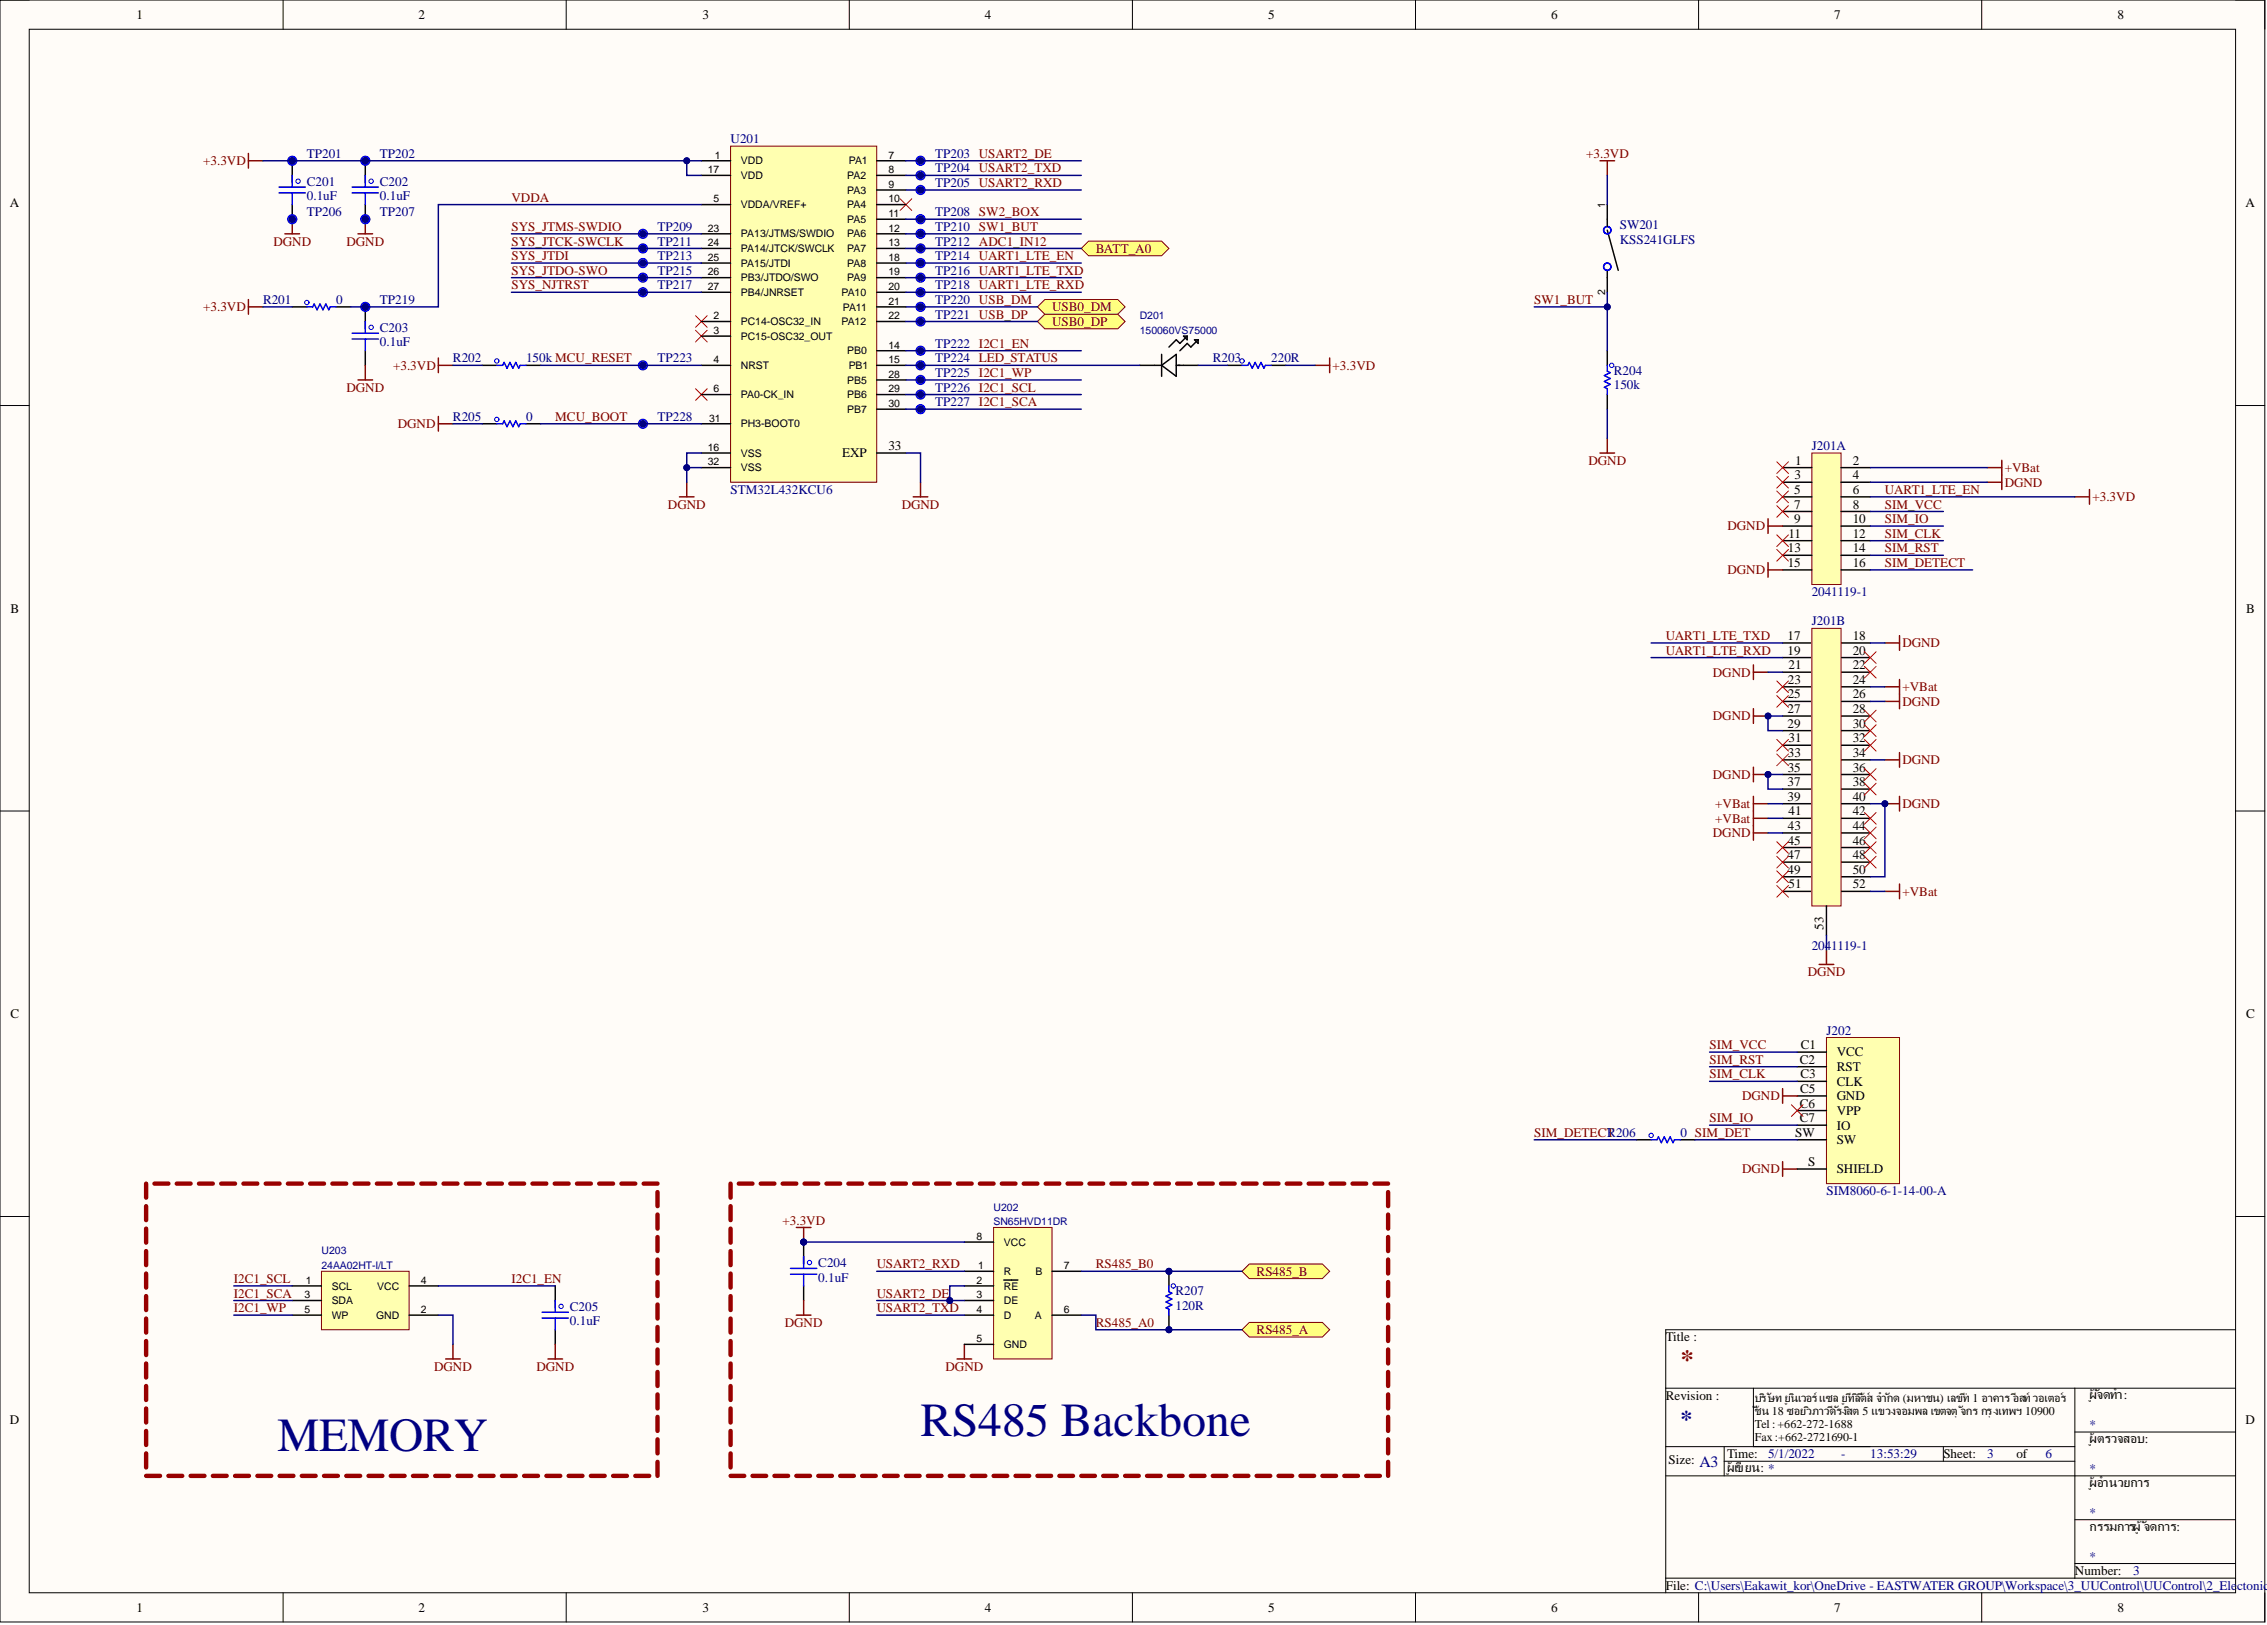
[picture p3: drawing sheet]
<svg xmlns="http://www.w3.org/2000/svg" width="393mm" height="282mm" viewBox="0 0 393 282" stroke-linecap="round" stroke-linejoin="round" font-family="sans-serif">
<defs><g id="words">
<g font-size="8.2" fill="#000080">
<text x="48.2" y="251.7">MEMORY</text>
<text x="159.7" y="249.2">RS485 Backbone</text>
</g>
<text font-size="4.6" fill="#800000" x="291.6" y="237.3">*</text>
<text font-size="4.1" fill="#000080" x="291.6" y="247.5">*</text>
<text font-size="2.7" fill="#000080" x="294.9" y="254.4">A3</text>
<g font-size="2.3">
<text x="23.7" y="3.3">1</text>
<text x="72.6" y="3.3">2</text>
<text x="121.9" y="3.3">3</text>
<text x="170.9" y="3.3">4</text>
<text x="220.1" y="3.3">5</text>
<text x="269.1" y="3.3">6</text>
<text x="318.3" y="3.3">7</text>
<text x="367.4" y="3.3">8</text>
<text x="1.7" y="36">A</text>
<text x="389.6" y="36">A</text>
<text x="146.1" y="79.3">EXP</text>
<text x="154.1" y="78.1">33</text>
<text x="311.4" y="83.1">3</text>
<text x="311.5" y="80.6">1</text>
<text x="321.5" y="80.6">2</text>
<text x="321.5" y="83.1">4</text>
<text x="311.3" y="88.2">7</text>
<text x="311.3" y="85.7">5</text>
<text x="321.5" y="85.7">6</text>
<text x="321.5" y="88.2">8</text>
<text x="310.2" y="95.8">13</text>
<text x="310.3" y="93.3">11</text>
<text x="311.3" y="90.7">9</text>
<text x="321.5" y="90.7">10</text>
<text x="321.5" y="93.3">12</text>
<text x="321.5" y="95.8">14</text>
<text x="310.2" y="98.3">15</text>
<text x="321.5" y="98.3">16</text>
<text x="1.8" y="106.3">B</text>
<text x="389.7" y="106.3">B</text>
<text x="310.1" y="111">17</text>
<text x="310.1" y="113.6">19</text>
<text x="321.5" y="111">18</text>
<text x="321.5" y="113.6">20</text>
<text x="310.2" y="118.6">23</text>
<text x="310.3" y="116.1">21</text>
<text x="321.5" y="116.1">22</text>
<text x="321.5" y="118.6">24</text>
<text x="310.1" y="123.7">27</text>
<text x="310.2" y="121.2">25</text>
<text x="321.5" y="121.2">26</text>
<text x="321.5" y="123.7">28</text>
<text x="310.1" y="126.2">29</text>
<text x="310.2" y="131.3">33</text>
<text x="310.3" y="128.8">31</text>
<text x="321.5" y="126.2">30</text>
<text x="321.5" y="128.8">32</text>
<text x="321.5" y="131.3">34</text>
<text x="310.1" y="136.4">37</text>
<text x="310.2" y="133.8">35</text>
<text x="321.5" y="133.8">36</text>
<text x="321.5" y="136.4">38</text>
<text x="310.1" y="138.9">39</text>
<text x="310.2" y="144">43</text>
<text x="310.3" y="141.4">41</text>
<text x="321.5" y="138.9">40</text>
<text x="321.5" y="141.4">42</text>
<text x="321.5" y="144">44</text>
<text x="310.1" y="149">47</text>
<text x="310.2" y="146.5">45</text>
<text x="321.5" y="146.5">46</text>
<text x="321.5" y="149">48</text>
<text x="310.1" y="151.6">49</text>
<text x="310.3" y="154.1">51</text>
<text x="321.5" y="151.6">50</text>
<text x="321.5" y="154.1">52</text>
<text x="316.4" y="161.3" transform="rotate(-90 316.4 161.3)">53</text>
<text x="1.8" y="176.6">C</text>
<text x="389.7" y="176.6">C</text>
<text x="312.3" y="184.5">C2</text>
<text x="312.5" y="182">C1</text>
<text x="318.7" y="183.3">VCC</text>
<text x="318.7" y="185.8">RST</text>
<text x="312.3" y="189.6">C5</text>
<text x="312.4" y="187.1">C3</text>
<text x="318.7" y="188.3">CLK</text>
<text x="318.7" y="190.9">GND</text>
<text x="311.5" y="197.2">SW</text>
<text x="312.3" y="192.1">C6</text>
<text x="312.3" y="194.7">C7</text>
<text x="318.7" y="193.4">VPP</text>
<text x="318.7" y="195.9">IO</text>
<text x="313.7" y="202.3">S</text>
<text x="318.7" y="198.5">SW</text>
<text x="318.7" y="203.5">SHIELD</text>
<text x="289" y="232.7">Title :</text>
<text x="289" y="242.8">Revision :</text>
<text x="362.5" y="242.7">ผู้จัดทำ:</text>
<text x="1.7" y="247">D</text>
<text x="362.5" y="250.3">ผู้ตรวจสอบ:</text>
<text x="389.6" y="247">D</text>
<text x="289.5" y="254">Size:</text>
<text x="299.7" y="253">Time:</text>
<text x="299.7" y="255.4">ผู้เขียน: *</text>
<text x="337.2" y="253">Sheet:</text>
<text x="349.9" y="253">of</text>
<text x="362.5" y="257.9">ผู้อำนวยการ</text>
<text x="362.5" y="265.5">กรรมการผู้จัดการ:</text>
<text x="289" y="275.8">File: C:\Users\Eakawit_kor\OneDrive - EASTWATER GROUP\Workspace\3_UUControl\UUControl\2_Electonic\</text>
<text x="360" y="273.2">Number:</text>
<text x="23.7" y="279.6">1</text>
<text x="72.6" y="279.6">2</text>
<text x="121.9" y="279.6">3</text>
<text x="170.9" y="279.6">4</text>
<text x="220.1" y="279.6">5</text>
<text x="269.1" y="279.6">6</text>
<text x="318.3" y="279.6">7</text>
<text x="367.4" y="279.6">8</text>
</g>
<g font-size="2.3" fill="#800000">
<text x="35.2" y="28.6">+3.3VD</text>
<text x="275.2" y="27.4">+3.3VD</text>
<text x="88.7" y="35">VDDA</text>
<text x="88.7" y="40.1">SYS_JTMS-SWDIO</text>
<text x="47.5" y="42.6">DGND</text>
<text x="60.1" y="42.6">DGND</text>
<text x="88.7" y="42.6">SYS_JTCK-SWCLK</text>
<text x="88.7" y="45.1">SYS_JTDI</text>
<text x="88.7" y="47.7">SYS_JTDO-SWO</text>
<text x="190.1" y="43.9">BATT_A0</text>
<text x="35.2" y="54">+3.3VD</text>
<text x="88.7" y="50.2">SYS_NJTRST</text>
<text x="182.5" y="54">USB0_DM</text>
<text x="266.2" y="52.7">SW1_BUT</text>
<text x="182.5" y="56.5">USB0_DP</text>
<text x="68.2" y="64.1">+3.3VD</text>
<text x="231.2" y="64.1">+3.3VD</text>
<text x="60.1" y="67.9">DGND</text>
<text x="69" y="74.3">DGND</text>
<text x="96.3" y="73">MCU_BOOT</text>
<text x="275.6" y="80.6">DGND</text>
<text x="347.8" y="81.9">+VBat</text>
<text x="115.9" y="88.2">DGND</text>
<text x="156.5" y="88.2">DGND</text>
<text x="327" y="88.2">SIM_VCC</text>
<text x="327" y="85.7">UART1_LTE_EN</text>
<text x="347.8" y="84.4">DGND</text>
<text x="363.1" y="86.9">+3.3VD</text>
<text x="299.8" y="92">DGND</text>
<text x="327" y="90.7">SIM_IO</text>
<text x="327" y="93.3">SIM_CLK</text>
<text x="327" y="95.8">SIM_RST</text>
<text x="299.8" y="99.6">DGND</text>
<text x="327" y="98.3">SIM_DETECT</text>
<text x="289" y="111">UART1_LTE_TXD</text>
<text x="289" y="113.6">UART1_LTE_RXD</text>
<text x="330.1" y="112.3">DGND</text>
<text x="297.2" y="117.4">DGND</text>
<text x="330.1" y="119.9">+VBat</text>
<text x="297.2" y="125">DGND</text>
<text x="330.1" y="122.4">DGND</text>
<text x="297.2" y="135.1">DGND</text>
<text x="330.1" y="132.6">DGND</text>
<text x="297.6" y="140.2">+VBat</text>
<text x="297.6" y="142.7">+VBat</text>
<text x="330.1" y="140.2">DGND</text>
<text x="297.2" y="145.2">DGND</text>
<text x="330.1" y="155.4">+VBat</text>
<text x="313.7" y="169.3">DGND</text>
<text x="296.6" y="182">SIM_VCC</text>
<text x="296.6" y="184.5">SIM_RST</text>
<text x="296.6" y="187.1">SIM_CLK</text>
<text x="302.3" y="190.9">DGND</text>
<text x="266.2" y="197.2">SIM_DETECT</text>
<text x="296.6" y="194.7">SIM_IO</text>
<text x="302.3" y="203.5">DGND</text>
<text x="135.8" y="212.4">+3.3VD</text>
<text x="152.1" y="220">USART2_RXD</text>
<text x="190.1" y="220">RS485_B0</text>
<text x="218" y="221.3">RS485_B</text>
<text x="40.6" y="225.1">I2C1_SCA</text>
<text x="40.6" y="222.5">I2C1_SCL</text>
<text x="40.6" y="227.6">I2C1_WP</text>
<text x="88.7" y="222.5">I2C1_EN</text>
<text x="152.1" y="225.1">USART2_DE</text>
<text x="152.1" y="227.6">USART2_TXD</text>
<text x="136.2" y="230.1">DGND</text>
<text x="190.1" y="230.1">RS485_A0</text>
<text x="218" y="231.4">RS485_A</text>
<text x="75.3" y="237.8">DGND</text>
<text x="93.1" y="237.8">DGND</text>
<text x="164.1" y="237.8">DGND</text>
</g>
<g font-size="2.3" fill="#000080">
<text x="53.2" y="27.4">TP201</text>
<text x="65.9" y="27.4">TP202</text>
<text x="126.8" y="24.8">U201</text>
<text x="162.3" y="29.9">TP204 USART2_TXD</text>
<text x="162.3" y="27.4">TP203 USART2_DE</text>
<text x="53.2" y="32.2">C201</text>
<text x="53.2" y="34.7">0.1uF</text>
<text x="65.9" y="32.2">C202</text>
<text x="65.9" y="34.7">0.1uF</text>
<text x="162.3" y="32.4">TP205 USART2_RXD</text>
<text x="53.2" y="37.5">TP206</text>
<text x="65.9" y="37.5">TP207</text>
<text x="114.1" y="40.1">TP209</text>
<text x="162.3" y="40.1">TP210 SW1_BUT</text>
<text x="162.3" y="37.5">TP208 SW2_BOX</text>
<text x="281" y="39.8">SW201</text>
<text x="114.1" y="42.6">TP211</text>
<text x="114.1" y="45.1">TP213</text>
<text x="114.1" y="47.7">TP215</text>
<text x="162.3" y="42.6">TP212 ADC1_IN12</text>
<text x="162.3" y="45.1">TP214 UART1_LTE_EN</text>
<text x="162.3" y="47.7">TP216 UART1_LTE_TXD</text>
<text x="281" y="42.3">KSS241GLFS</text>
<text x="45.6" y="52.7">R201</text>
<text x="58.3" y="52.7">0</text>
<text x="65.9" y="52.7">TP219</text>
<text x="114.1" y="50.2">TP217</text>
<text x="162.3" y="50.2">TP218 UART1_LTE_RXD</text>
<text x="162.3" y="52.7">TP220 USB_DM</text>
<text x="65.9" y="57.5">C203</text>
<text x="162.3" y="55.3">TP221 USB_DP</text>
<text x="65.9" y="60.1">0.1uF</text>
<text x="78.6" y="62.9">R202</text>
<text x="91.3" y="62.9">150k MCU_RESET</text>
<text x="114.1" y="62.9">TP223</text>
<text x="162.3" y="65.4">TP225 I2C1_WP</text>
<text x="162.3" y="60.3">TP222 I2C1_EN</text>
<text x="162.3" y="62.9">TP224 LED_STATUS</text>
<text x="210.4" y="62.9">R203</text>
<text x="220.6" y="62.9">220R</text>
<text x="280" y="65">R204</text>
<text x="162.3" y="70.5">TP227 I2C1_SCA</text>
<text x="162.3" y="67.9">TP226 I2C1_SCL</text>
<text x="280" y="67.6">150k</text>
<text x="78.6" y="73">R205</text>
<text x="91.3" y="73">0</text>
<text x="114.1" y="73">TP228</text>
<text x="314.4" y="78.1">J201A</text>
<text x="126.8" y="85.7">STM32L432KCU6</text>
<text x="314.4" y="103.4">2041119-1</text>
<text x="314.4" y="108.5">J201B</text>
<text x="314.4" y="164.8">2041119-1</text>
<text x="316.9" y="179.5">J202</text>
<text x="278.9" y="197.2">R206</text>
<text x="291.6" y="197.2">0 SIM_DET</text>
<text x="316.9" y="207.3">SIM8060-6-1-14-00-A</text>
<text x="142" y="219.8">C204</text>
<text x="98.9" y="227.4">C205</text>
<text x="142" y="222.3">0.1uF</text>
<text x="204" y="224.7">R207</text>
<text x="204" y="227.2">120R</text>
<text x="98.9" y="229.9">0.1uF</text>
<text x="362.5" y="247.9">*</text>
<text x="306.8" y="253">5/1/2022</text>
<text x="319.4" y="253">-</text>
<text x="324.5" y="253">13:53:29</text>
<text x="344.8" y="253">3</text>
<text x="354.9" y="253">6</text>
<text x="362.5" y="255.5">*</text>
<text x="362.5" y="263.1">*</text>
<text x="362.5" y="270.7">*</text>
<text x="370.1" y="273.2">3</text>
</g>
<g font-size="2.1">
<text x="304.5" y="243.1">บริษัท ยูนิเวอร์แซล ยูทีลิตี้ส์ จำกัด (มหาชน) เลขที่ 1 อาคาร อีสท์วอเตอร์</text>
<text x="304.5" y="245.4">ชั้น 18 ซอยวิภาวดีรังสิต 5 แขวงจอมพล เขตจตุจักร กรุงเทพฯ 10900</text>
<text x="304.5" y="247.7">Tel : +662-272-1688</text>
<text x="304.5" y="250">Fax:+662-2721690-1</text>
</g>
<g font-size="1.8">
<text x="124.1" y="27.5">1</text>
<text x="128.5" y="28.5">VDD</text>
<text x="147.3" y="28.5">PA1</text>
<text x="154.1" y="27.5">7</text>
<text x="122.8" y="30">17</text>
<text x="123.8" y="35.1">5</text>
<text x="128.5" y="31.1">VDD</text>
<text x="147" y="33.6">PA3</text>
<text x="147" y="31.1">PA2</text>
<text x="154.1" y="35.1">10</text>
<text x="154.1" y="32.6">9</text>
<text x="154.1" y="30">8</text>
<text x="278.5" y="36" transform="rotate(-90 278.5 36)">1</text>
<text x="122.8" y="40.2">23</text>
<text x="128.5" y="36.1">VDDA/VREF+</text>
<text x="128.5" y="41.2">PA13/JTMS/SWDIO</text>
<text x="147" y="41.2">PA6</text>
<text x="147" y="38.7">PA5</text>
<text x="147" y="36.1">PA4</text>
<text x="154.1" y="40.2">12</text>
<text x="154.1" y="37.6">11</text>
<text x="122.8" y="47.8">26</text>
<text x="122.8" y="45.2">25</text>
<text x="122.8" y="42.7">24</text>
<text x="128.5" y="46.3">PA15/JTDI</text>
<text x="128.5" y="43.7">PA14/JTCK/SWCLK</text>
<text x="147" y="46.3">PA8</text>
<text x="147" y="43.7">PA7</text>
<text x="154.1" y="47.8">19</text>
<text x="154.1" y="45.2">18</text>
<text x="154.1" y="42.7">13</text>
<text x="122.8" y="50.3">27</text>
<text x="128.5" y="51.3">PB4/JNRSET</text>
<text x="128.5" y="48.8">PB3/JTDO/SWO</text>
<text x="146" y="51.3">PA10</text>
<text x="146.2" y="53.9">PA11</text>
<text x="147" y="48.8">PA9</text>
<text x="154.1" y="52.9">21</text>
<text x="154.1" y="50.3">20</text>
<text x="278.5" y="51.1" transform="rotate(-90 278.5 51.1)">2</text>
<text x="123.8" y="57.9">3</text>
<text x="123.8" y="55.4">2</text>
<text x="128.5" y="58.9">PC15-OSC32_OUT</text>
<text x="128.5" y="56.4">PC14-OSC32_IN</text>
<text x="146" y="56.4">PA12</text>
<text x="154.1" y="55.4">22</text>
<text x="123.8" y="63">4</text>
<text x="128.5" y="64">NRST</text>
<text x="147" y="61.5">PB0</text>
<text x="147.3" y="64">PB1</text>
<text x="154.1" y="65.5">28</text>
<text x="154.1" y="63">15</text>
<text x="154.1" y="60.5">14</text>
<text x="123.8" y="68.1">6</text>
<text x="128.5" y="69.1">PA0-CK_IN</text>
<text x="147" y="71.6">PB7</text>
<text x="147" y="69.1">PB6</text>
<text x="147" y="66.5">PB5</text>
<text x="154.1" y="70.6">30</text>
<text x="154.1" y="68.1">29</text>
<text x="123" y="73.1">31</text>
<text x="128.5" y="74.1">PH3-BOOT0</text>
<text x="122.8" y="80.7">32</text>
<text x="122.8" y="78.2">16</text>
<text x="128.5" y="81.7">VSS</text>
<text x="128.5" y="79.2">VSS</text>
<text x="169.4" y="215.1">8</text>
<text x="169.7" y="220.1">1</text>
<text x="174.2" y="216.1">VCC</text>
<text x="174.2" y="221.2">R</text>
<text x="179.7" y="221.2">B</text>
<text x="184.6" y="220.1">7</text>
<text x="52.8" y="225.2">3</text>
<text x="52.8" y="227.7">5</text>
<text x="53.1" y="222.7">1</text>
<text x="57.6" y="226.2">SDA</text>
<text x="57.6" y="223.7">SCL</text>
<text x="65.5" y="223.7">VCC</text>
<text x="73" y="222.7">4</text>
<text x="73" y="227.7">2</text>
<text x="169.4" y="227.7">4</text>
<text x="169.4" y="225.2">3</text>
<text x="169.4" y="222.7">2</text>
<text x="174.2" y="226.2">DE</text>
<text x="174.2" y="223.7">RE</text>
<text x="184.6" y="227.7">6</text>
<text x="57.6" y="228.8">WP</text>
<text x="65.3" y="228.8">GND</text>
<text x="169.4" y="232.8">5</text>
<text x="174.2" y="233.8">GND</text>
<text x="174.2" y="228.8">D</text>
<text x="179.5" y="228.8">A</text>
</g>
<g font-size="1.8" fill="#000080">
<text x="197.8" y="55.4">D201</text>
<text x="197.8" y="57.9">150060VS75000</text>
<text x="172.4" y="210">U202</text>
<text x="172.4" y="212.5">SN65HVD11DR</text>
<text x="55.8" y="217.6">U203</text>
<text x="55.8" y="220.1">24AA02HT-I/LT</text>
</g>
</g></defs>
<path d="M0 0h393v281.3h-393z" fill-rule="evenodd" fill="#fffcf8"/>
<path d="M0 0h393v281.3h-393z" fill="none" stroke="#000" stroke-width=".17"/>
<path d="M5.1 5.1h382.8v271.2h-382.8z" fill-rule="evenodd" fill="#fffcf8"/>
<g fill="none" stroke="#000" stroke-width=".17">
<path d="M0 0h5.1M5.1 5.1h382.8v271.2h-382.8zM49.1 0v5.1M98.2 0v5.1M147.4 0v5.1M196.5 0v5.1M245.6 0v5.1M294.7 0v5.1M343.8 0v5.1M387.9 0h5.1v5.1M0 70.3h5.1M387.9 70.3h5.1"/>
<path d="M0 140.7h5.1M387.9 140.7h5.1M0 211h5.1M387.9 211h5.1M387.9 230.7h-98.9v45.6M289 250.9h71M289 256h98.9M289 240.8h98.9M299.2 250.9v5.1M299.2 253.5h60.8M304.2 240.8v10.1M337.2 250.9v2.6"/>
<path d="M360 248.4h27.9M360 240.8v32.9M49.1 276.3v5M98.2 276.3v5M147.4 276.3v5M196.5 276.3v5M245.6 276.3v5M289 273.7h98.9M294.7 276.3v5M343.8 276.3v5M360 263.6h27.9M360 271.2h27.9"/>
<path d="M393 276.3v5"/>
</g>
<path d="M187.6 43.1l1.3-1.3h12.7l1.2 1.3-1.2 1.3h-12.7z" fill-rule="evenodd" fill="#ffff80"/>
<path d="M187.6 43.1l1.3-1.3h12.7l1.2 1.3-1.2 1.3h-12.7z" fill="none" stroke="#800000" stroke-width=".17"/>
<circle cx="50.7" cy="27.9" r=".51" fill="#000080"/>
<circle cx="50.7" cy="27.9" r=".51" fill="none" stroke="#000080" stroke-width=".17"/>
<circle cx="50.7" cy="38" r=".51" fill="#000080"/>
<circle cx="50.7" cy="38" r=".51" fill="none" stroke="#000080" stroke-width=".17"/>
<circle cx="51.7" cy="31.4" r=".38" fill="none" stroke="#00f" stroke-width=".17"/>
<path d="M50.7 27.9v2.5" fill="none" stroke="#000" stroke-width=".25"/>
<circle cx="50.7" cy="27.9" r=".51" fill="#000080"/>
<circle cx="50.7" cy="27.9" r=".51" fill="none" stroke="#000080" stroke-width=".17"/>
<path d="M50.7 35.5v2.5" fill="none" stroke="#000" stroke-width=".25"/>
<circle cx="50.7" cy="38" r=".51" fill="#000080"/>
<circle cx="50.7" cy="38" r=".51" fill="none" stroke="#000080" stroke-width=".17"/>
<path d="M48.4 33.5h4.6M48.4 32.4h4.6M50.7 30.4v2M50.7 33.5v2" fill="none" stroke="#00f" stroke-width=".25"/>
<path d="M50.7 30.4v1.3" fill="none" stroke="#000" stroke-width=".25"/>
<path d="M50.7 38v2.6M49.4 40.6h2.6" fill="none" stroke="#800000" stroke-width=".25"/>
<circle cx="50.7" cy="38" r=".51" fill="#000080"/>
<circle cx="50.7" cy="38" r=".51" fill="none" stroke="#000080" stroke-width=".17"/>
<path d="M43.1 26.6v2.6M43.1 27.9h2.5" fill="none" stroke="#800000" stroke-width=".25"/>
<circle cx="63.4" cy="27.9" r=".51" fill="#000080"/>
<circle cx="63.4" cy="27.9" r=".51" fill="none" stroke="#000080" stroke-width=".17"/>
<circle cx="63.4" cy="38" r=".51" fill="#000080"/>
<circle cx="63.4" cy="38" r=".51" fill="none" stroke="#000080" stroke-width=".17"/>
<circle cx="64.4" cy="31.4" r=".38" fill="none" stroke="#00f" stroke-width=".17"/>
<path d="M63.4 27.9v2.5" fill="none" stroke="#000" stroke-width=".25"/>
<circle cx="63.4" cy="27.9" r=".51" fill="#000080"/>
<circle cx="63.4" cy="27.9" r=".51" fill="none" stroke="#000080" stroke-width=".17"/>
<path d="M63.4 35.5v2.5" fill="none" stroke="#000" stroke-width=".25"/>
<circle cx="63.4" cy="38" r=".51" fill="#000080"/>
<circle cx="63.4" cy="38" r=".51" fill="none" stroke="#000080" stroke-width=".17"/>
<path d="M61.1 33.5h4.6M61.1 32.4h4.6M63.4 30.4v2M63.4 33.5v2" fill="none" stroke="#00f" stroke-width=".25"/>
<path d="M63.4 30.4v1.3" fill="none" stroke="#000" stroke-width=".25"/>
<path d="M63.4 38v2.6M62.1 40.6h2.5" fill="none" stroke="#800000" stroke-width=".25"/>
<circle cx="63.4" cy="38" r=".51" fill="#000080"/>
<circle cx="63.4" cy="38" r=".51" fill="none" stroke="#000080" stroke-width=".17"/>
<path d="M120.7 54.8l2 2M122.7 54.8l-2 2M120.7 67.4l2 2.1M122.7 67.4l-2 2.1" fill="none" stroke="#f00" stroke-width=".17"/>
<path d="M43.1 52v2.5M43.1 53.2h2.5" fill="none" stroke="#800000" stroke-width=".25"/>
<circle cx="63.4" cy="53.2" r=".51" fill="#000080"/>
<circle cx="63.4" cy="53.2" r=".51" fill="none" stroke="#000080" stroke-width=".17"/>
<circle cx="64.4" cy="56.8" r=".38" fill="none" stroke="#00f" stroke-width=".17"/>
<path d="M63.4 53.2v2.6" fill="none" stroke="#000" stroke-width=".25"/>
<circle cx="63.4" cy="53.2" r=".51" fill="#000080"/>
<circle cx="63.4" cy="53.2" r=".51" fill="none" stroke="#000080" stroke-width=".17"/>
<path d="M63.4 55.8v1.2M63.4 60.8v2.6" fill="none" stroke="#000" stroke-width=".25"/>
<path d="M61.1 58.8h4.6M61.1 57.8h4.6M63.4 55.8v2M63.4 58.8v2" fill="none" stroke="#00f" stroke-width=".25"/>
<path d="M62.1 65.9h2.5M63.4 63.4v2.5" fill="none" stroke="#800000" stroke-width=".25"/>
<circle cx="111.6" cy="40.6" r=".51" fill="#000080"/>
<circle cx="111.6" cy="40.6" r=".51" fill="none" stroke="#000080" stroke-width=".17"/>
<circle cx="111.6" cy="40.6" r=".76" fill="none" stroke="#00f" stroke-width=".25"/>
<circle cx="111.6" cy="40.6" r=".51" fill="#000080"/>
<circle cx="111.6" cy="40.6" r=".51" fill="none" stroke="#000080" stroke-width=".17"/>
<circle cx="111.6" cy="43.1" r=".51" fill="#000080"/>
<circle cx="111.6" cy="43.1" r=".51" fill="none" stroke="#000080" stroke-width=".17"/>
<circle cx="111.6" cy="43.1" r=".76" fill="none" stroke="#00f" stroke-width=".25"/>
<circle cx="111.6" cy="43.1" r=".51" fill="#000080"/>
<circle cx="111.6" cy="43.1" r=".51" fill="none" stroke="#000080" stroke-width=".17"/>
<circle cx="111.6" cy="45.6" r=".51" fill="#000080"/>
<circle cx="111.6" cy="45.6" r=".51" fill="none" stroke="#000080" stroke-width=".17"/>
<circle cx="111.6" cy="45.6" r=".76" fill="none" stroke="#00f" stroke-width=".25"/>
<circle cx="111.6" cy="45.6" r=".51" fill="#000080"/>
<circle cx="111.6" cy="45.6" r=".51" fill="none" stroke="#000080" stroke-width=".17"/>
<circle cx="111.6" cy="48.2" r=".51" fill="#000080"/>
<circle cx="111.6" cy="48.2" r=".51" fill="none" stroke="#000080" stroke-width=".17"/>
<circle cx="111.6" cy="48.2" r=".76" fill="none" stroke="#00f" stroke-width=".25"/>
<circle cx="111.6" cy="48.2" r=".51" fill="#000080"/>
<circle cx="111.6" cy="48.2" r=".51" fill="none" stroke="#000080" stroke-width=".17"/>
<circle cx="111.6" cy="50.7" r=".51" fill="#000080"/>
<circle cx="111.6" cy="50.7" r=".51" fill="none" stroke="#000080" stroke-width=".17"/>
<circle cx="111.6" cy="50.7" r=".76" fill="none" stroke="#00f" stroke-width=".25"/>
<circle cx="111.6" cy="50.7" r=".51" fill="#000080"/>
<circle cx="111.6" cy="50.7" r=".51" fill="none" stroke="#000080" stroke-width=".17"/>
<circle cx="159.7" cy="40.6" r=".51" fill="#000080"/>
<circle cx="159.7" cy="40.6" r=".51" fill="none" stroke="#000080" stroke-width=".17"/>
<circle cx="159.7" cy="40.6" r=".76" fill="none" stroke="#00f" stroke-width=".25"/>
<circle cx="159.7" cy="40.6" r=".51" fill="#000080"/>
<circle cx="159.7" cy="40.6" r=".51" fill="none" stroke="#000080" stroke-width=".17"/>
<circle cx="159.7" cy="38" r=".51" fill="#000080"/>
<circle cx="159.7" cy="38" r=".51" fill="none" stroke="#000080" stroke-width=".17"/>
<circle cx="159.7" cy="38" r=".76" fill="none" stroke="#00f" stroke-width=".25"/>
<circle cx="159.7" cy="38" r=".51" fill="#000080"/>
<circle cx="159.7" cy="38" r=".51" fill="none" stroke="#000080" stroke-width=".17"/>
<circle cx="159.7" cy="30.4" r=".51" fill="#000080"/>
<circle cx="159.7" cy="30.4" r=".51" fill="none" stroke="#000080" stroke-width=".17"/>
<circle cx="159.7" cy="30.4" r=".76" fill="none" stroke="#00f" stroke-width=".25"/>
<circle cx="159.7" cy="30.4" r=".51" fill="#000080"/>
<circle cx="159.7" cy="30.4" r=".51" fill="none" stroke="#000080" stroke-width=".17"/>
<circle cx="159.7" cy="33" r=".51" fill="#000080"/>
<circle cx="159.7" cy="33" r=".51" fill="none" stroke="#000080" stroke-width=".17"/>
<circle cx="159.7" cy="33" r=".76" fill="none" stroke="#00f" stroke-width=".25"/>
<circle cx="159.7" cy="33" r=".51" fill="#000080"/>
<circle cx="159.7" cy="33" r=".51" fill="none" stroke="#000080" stroke-width=".17"/>
<circle cx="159.7" cy="71" r=".51" fill="#000080"/>
<circle cx="159.7" cy="71" r=".51" fill="none" stroke="#000080" stroke-width=".17"/>
<circle cx="159.7" cy="71" r=".76" fill="none" stroke="#00f" stroke-width=".25"/>
<circle cx="159.7" cy="71" r=".51" fill="#000080"/>
<circle cx="159.7" cy="71" r=".51" fill="none" stroke="#000080" stroke-width=".17"/>
<circle cx="159.7" cy="27.9" r=".51" fill="#000080"/>
<circle cx="159.7" cy="27.9" r=".51" fill="none" stroke="#000080" stroke-width=".17"/>
<circle cx="159.7" cy="27.9" r=".76" fill="none" stroke="#00f" stroke-width=".25"/>
<circle cx="159.7" cy="27.9" r=".51" fill="#000080"/>
<circle cx="159.7" cy="27.9" r=".51" fill="none" stroke="#000080" stroke-width=".17"/>
<circle cx="63.4" cy="53.2" r=".51" fill="#000080"/>
<circle cx="63.4" cy="53.2" r=".51" fill="none" stroke="#000080" stroke-width=".17"/>
<circle cx="63.4" cy="53.2" r=".76" fill="none" stroke="#00f" stroke-width=".25"/>
<circle cx="63.4" cy="53.2" r=".51" fill="#000080"/>
<circle cx="63.4" cy="53.2" r=".51" fill="none" stroke="#000080" stroke-width=".17"/>
<circle cx="50.7" cy="27.9" r=".51" fill="#000080"/>
<circle cx="50.7" cy="27.9" r=".51" fill="none" stroke="#000080" stroke-width=".17"/>
<circle cx="50.7" cy="27.9" r=".76" fill="none" stroke="#00f" stroke-width=".25"/>
<circle cx="50.7" cy="27.9" r=".51" fill="#000080"/>
<circle cx="50.7" cy="27.9" r=".51" fill="none" stroke="#000080" stroke-width=".17"/>
<g fill="none" stroke="#980000" stroke-width=".76">
<path d="M25.4 205.3v2.4M25.4 209.2v2.4M25.4 213.1v2.5M25.4 217v2.5M26.8 205.3h2.4M30.7 205.3h2.4M34.5 205.3h2.4M38.4 205.3h2.4M42.2 205.3h2.5M46.1 205.3h2.4M50 205.3h2.4M53.8 205.3h2.4"/>
<path d="M57.7 205.3h2.4M61.5 205.3h2.4M65.4 205.3h2.4M69.2 205.3h2.5M73.1 205.3h2.4M77 205.3h2.4M80.8 205.3h2.4M84.7 205.3h2.4M88.5 205.3h2.4M92.4 205.3h2.4M96.2 205.3h2.5M100.1 205.3h2.4"/>
<path d="M104 205.3h2.4M107.8 205.3h2.4M111.7 205.3h2.4M114.1 206.8v2.4M114.1 210.7v2.4M114.1 214.6v2.4M114.1 218.5v2.4M25.4 220.9v2.4M25.4 224.8v2.4M25.4 228.7v2.5M25.4 232.6v2.4M25.4 236.5v2.4"/>
<path d="M114.1 222.4v2.4M114.1 226.3v2.4M114.1 230.2v2.4M114.1 234.1v2.4M114.1 238v2.4M25.4 240.4v2.4M25.4 244.3v2.5M25.4 248.2v2.4M25.4 252.1v2.4M25.4 256h2.4M29.2 256h2.4M33.1 256h2.4"/>
<path d="M36.9 256h2.4M40.8 256h2.4M44.7 256h2.4M48.5 256h2.4M52.4 256h2.4M56.2 256h2.4M60.1 256h2.4M63.9 256h2.5M67.8 256h2.4M71.7 256h2.4M75.5 256h2.4M79.4 256h2.4"/>
<path d="M83.2 256h2.4M87.1 256h2.4M90.9 256h2.5M94.8 256h2.4M98.7 256h2.4M102.5 256h2.4M106.4 256h2.4M110.2 256h2.5M114.1 241.9v2.4M114.1 245.8v2.4M114.1 249.7v2.4M114.1 253.6v2.4"/>
</g>
<circle cx="159.7" cy="68.4" r=".51" fill="#000080"/>
<circle cx="159.7" cy="68.4" r=".51" fill="none" stroke="#000080" stroke-width=".17"/>
<circle cx="159.7" cy="68.4" r=".76" fill="none" stroke="#00f" stroke-width=".25"/>
<circle cx="159.7" cy="68.4" r=".51" fill="#000080"/>
<circle cx="159.7" cy="68.4" r=".51" fill="none" stroke="#000080" stroke-width=".17"/>
<circle cx="159.7" cy="65.9" r=".51" fill="#000080"/>
<circle cx="159.7" cy="65.9" r=".51" fill="none" stroke="#000080" stroke-width=".17"/>
<circle cx="159.7" cy="65.9" r=".76" fill="none" stroke="#00f" stroke-width=".25"/>
<circle cx="159.7" cy="65.9" r=".51" fill="#000080"/>
<circle cx="159.7" cy="65.9" r=".51" fill="none" stroke="#000080" stroke-width=".17"/>
<circle cx="111.6" cy="63.4" r=".51" fill="#000080"/>
<circle cx="111.6" cy="63.4" r=".51" fill="none" stroke="#000080" stroke-width=".17"/>
<circle cx="111.6" cy="63.4" r=".76" fill="none" stroke="#00f" stroke-width=".25"/>
<circle cx="111.6" cy="63.4" r=".51" fill="#000080"/>
<circle cx="111.6" cy="63.4" r=".51" fill="none" stroke="#000080" stroke-width=".17"/>
<path d="M83.7 73.5h2.5M91.3 73.5h2.5" fill="none" stroke="#000" stroke-width=".25"/>
<path d="M86.2 73.5h1l.3-.5 .5 1 .5-1 .5 1 .5-1 .5 1 .3-.5h1" fill="none" stroke="#00f" stroke-width=".25"/>
<circle cx="86.2" cy="72.7" r=".38" fill="none" stroke="#00f" stroke-width=".17"/>
<path d="M76.1 72.2v2.6M76.1 73.5h2.5" fill="none" stroke="#800000" stroke-width=".25"/>
<path d="M120.7 57.3l2 2M122.7 57.3l-2 2" fill="none" stroke="#f00" stroke-width=".17"/>
<circle cx="50.7" cy="38" r=".51" fill="#000080"/>
<circle cx="50.7" cy="38" r=".51" fill="none" stroke="#000080" stroke-width=".17"/>
<circle cx="50.7" cy="38" r=".76" fill="none" stroke="#00f" stroke-width=".25"/>
<circle cx="50.7" cy="38" r=".51" fill="#000080"/>
<circle cx="50.7" cy="38" r=".51" fill="none" stroke="#000080" stroke-width=".17"/>
<circle cx="63.4" cy="38" r=".51" fill="#000080"/>
<circle cx="63.4" cy="38" r=".51" fill="none" stroke="#000080" stroke-width=".17"/>
<circle cx="63.4" cy="38" r=".76" fill="none" stroke="#00f" stroke-width=".25"/>
<circle cx="63.4" cy="38" r=".51" fill="#000080"/>
<circle cx="63.4" cy="38" r=".51" fill="none" stroke="#000080" stroke-width=".17"/>
<path d="M138.2 212.9h2.5M139.4 212.9v2.5M166.1 235.7h2.5M167.3 233.2v2.5" fill="none" stroke="#800000" stroke-width=".25"/>
<circle cx="139.4" cy="215.4" r=".51" fill="#000080"/>
<circle cx="139.4" cy="215.4" r=".51" fill="none" stroke="#000080" stroke-width=".17"/>
<circle cx="139.4" cy="215.4" r=".51" fill="#000080"/>
<circle cx="139.4" cy="215.4" r=".51" fill="none" stroke="#000080" stroke-width=".17"/>
<circle cx="140.5" cy="219" r=".38" fill="none" stroke="#00f" stroke-width=".17"/>
<path d="M139.4 215.4v2.6" fill="none" stroke="#000" stroke-width=".25"/>
<circle cx="139.4" cy="215.4" r=".51" fill="#000080"/>
<circle cx="139.4" cy="215.4" r=".51" fill="none" stroke="#000080" stroke-width=".17"/>
<path d="M139.4 218v1.2M139.4 223.1v2.5" fill="none" stroke="#000" stroke-width=".25"/>
<path d="M139.4 218v2M137.2 221h4.5M137.2 220h4.5M139.4 221v2.1" fill="none" stroke="#00f" stroke-width=".25"/>
<path d="M172.4 212.9h10.1v22.8h-10.1z" fill-rule="evenodd" fill="#ffffb0"/>
<path d="M172.4 212.9h10.1v22.8h-10.1z" fill="none" stroke="#800000" stroke-width=".17"/>
<path d="M167.3 215.4h5.1M167.3 220.5h5.1M167.3 228.1h5.1M167.3 233.2h5.1M167.3 225.6h5.1M167.3 223.1h5.1M174.2 222h2.4M182.5 220.5h5.1M182.5 228.1h5.1" fill="none" stroke="#000" stroke-width=".25"/>
<path d="M138.2 228.1h2.5M139.4 225.6v2.5" fill="none" stroke="#800000" stroke-width=".25"/>
<circle cx="202.8" cy="220.5" r=".51" fill="#000080"/>
<circle cx="202.8" cy="220.5" r=".51" fill="none" stroke="#000080" stroke-width=".17"/>
<circle cx="202.8" cy="230.7" r=".51" fill="#000080"/>
<circle cx="202.8" cy="230.7" r=".51" fill="none" stroke="#000080" stroke-width=".17"/>
<path d="M202.8 220.5v2.6" fill="none" stroke="#000" stroke-width=".25"/>
<circle cx="202.8" cy="220.5" r=".51" fill="#000080"/>
<circle cx="202.8" cy="220.5" r=".51" fill="none" stroke="#000080" stroke-width=".17"/>
<path d="M202.8 228.1v2.6" fill="none" stroke="#000" stroke-width=".25"/>
<circle cx="202.8" cy="230.7" r=".51" fill="#000080"/>
<circle cx="202.8" cy="230.7" r=".51" fill="none" stroke="#000080" stroke-width=".17"/>
<path d="M86.2 63.4h1l.3-.5 .5 1 .5-1 .5 1 .5-1 .5 1 .3-.5h1M215.5 63.4h1l.3-.5 .5 1 .5-1 .5 1 .5-1 .5 1 .3-.5h1M202.8 223.1v1l.5 .2-1 .5 1 .5-1 .5 1 .5-1 .6 .5 .2v1" fill="none" stroke="#00f" stroke-width=".25"/>
<g fill="none" stroke="#00f" stroke-width=".17">
<circle cx="86.2" cy="62.6" r=".38"/>
<circle cx="215.5" cy="62.6" r=".38"/>
<circle cx="203.6" cy="223.1" r=".38"/>
</g>
<g fill="none" stroke="#980000" stroke-width=".76">
<path d="M126.8 205.3v2.4M126.8 209.2v2.4M126.8 213.1v2.5M126.8 217v2.5M128.2 205.3h2.4M132 205.3h2.4M135.8 205.3h2.4M139.6 205.3h2.4M143.4 205.3h2.4M147.2 205.3h2.4M151 205.3h2.4M154.8 205.3h2.4"/>
<path d="M158.6 205.3h2.4M162.4 205.3h2.4M166.2 205.3h2.4M170 205.3h2.4M173.8 205.3h2.4M177.6 205.3h2.4M181.4 205.3h2.4M185.2 205.3h2.4M189 205.3h2.4M192.8 205.3h2.4M196.6 205.3h2.4M200.4 205.3h2.4"/>
<path d="M204.2 205.3h2.4M208.1 205.3h2.3M211.9 205.3h2.3M215.7 205.3h2.3M219.5 205.3h2.3M223.3 205.3h2.3M227.1 205.3h2.3M230.9 205.3h2.3M234.7 205.3h2.3M238.5 205.3h2.4M240.9 206.8v2.4M240.9 210.7v2.4"/>
<path d="M240.9 214.6v2.4M240.9 218.5v2.4M126.8 220.9v2.4M126.8 224.8v2.4M126.8 228.7v2.5M126.8 232.6v2.4M126.8 236.5v2.4M240.9 222.4v2.4M240.9 226.3v2.4M240.9 230.2v2.4M240.9 234.1v2.4M240.9 238v2.4"/>
<path d="M126.8 240.4v2.4M126.8 244.3v2.5M126.8 248.2v2.4M126.8 252.1v2.4M126.8 256h2.3M130.6 256h2.3M134.4 256h2.3M138.2 256h2.3M142 256h2.4M145.8 256h2.4M149.6 256h2.4M153.4 256h2.4"/>
<path d="M157.2 256h2.4M161 256h2.4M164.8 256h2.4M168.6 256h2.4M172.4 256h2.4M176.2 256h2.4M180 256h2.4M183.8 256h2.4M187.6 256h2.4M191.4 256h2.4M195.2 256h2.4M199 256h2.4"/>
<path d="M202.8 256h2.4M206.6 256h2.4M210.4 256h2.4M214.2 256h2.4M218 256h2.4M221.8 256h2.4M225.6 256h2.4M229.4 256h2.4M233.2 256h2.4M237 256h2.4M240.9 241.9v2.4M240.9 245.8v2.4"/>
<path d="M240.9 249.7v2.4M240.9 253.6v2.4"/>
</g>
<path d="M205.4 58.3h.6v.6zM206 58.3l-1.3 1.3-.6-.7-1.3 1.3M207.3 58.9h.6v.7zM207.9 58.9l-1.3 1.3-.6-.6-1.3 1.2M83.7 63.4h2.5M91.3 63.4h2.5M197.8 63.4h3.8M201.6 63.4l2.5-1.9v3.8zM201.6 61.5v3.8M204.1 63.4h3.8M213 63.4h2.5M220.6 63.4h2.5" fill="none" stroke="#000" stroke-width=".25"/>
<path d="M76.1 62.1v2.5M76.1 63.4h2.5" fill="none" stroke="#800000" stroke-width=".25"/>
<circle cx="111.6" cy="73.5" r=".51" fill="#000080"/>
<circle cx="111.6" cy="73.5" r=".51" fill="none" stroke="#000080" stroke-width=".17"/>
<circle cx="111.6" cy="73.5" r=".76" fill="none" stroke="#00f" stroke-width=".25"/>
<circle cx="111.6" cy="73.5" r=".51" fill="#000080"/>
<circle cx="111.6" cy="73.5" r=".51" fill="none" stroke="#000080" stroke-width=".17"/>
<circle cx="159.7" cy="43.1" r=".51" fill="#000080"/>
<circle cx="159.7" cy="43.1" r=".51" fill="none" stroke="#000080" stroke-width=".17"/>
<circle cx="159.7" cy="43.1" r=".76" fill="none" stroke="#00f" stroke-width=".25"/>
<circle cx="159.7" cy="43.1" r=".51" fill="#000080"/>
<circle cx="159.7" cy="43.1" r=".51" fill="none" stroke="#000080" stroke-width=".17"/>
<circle cx="159.7" cy="45.6" r=".51" fill="#000080"/>
<circle cx="159.7" cy="45.6" r=".51" fill="none" stroke="#000080" stroke-width=".17"/>
<circle cx="159.7" cy="45.6" r=".76" fill="none" stroke="#00f" stroke-width=".25"/>
<circle cx="159.7" cy="45.6" r=".51" fill="#000080"/>
<circle cx="159.7" cy="45.6" r=".51" fill="none" stroke="#000080" stroke-width=".17"/>
<circle cx="159.7" cy="48.2" r=".51" fill="#000080"/>
<circle cx="159.7" cy="48.2" r=".51" fill="none" stroke="#000080" stroke-width=".17"/>
<circle cx="159.7" cy="48.2" r=".76" fill="none" stroke="#00f" stroke-width=".25"/>
<circle cx="159.7" cy="48.2" r=".51" fill="#000080"/>
<circle cx="159.7" cy="48.2" r=".51" fill="none" stroke="#000080" stroke-width=".17"/>
<circle cx="159.7" cy="50.7" r=".51" fill="#000080"/>
<circle cx="159.7" cy="50.7" r=".51" fill="none" stroke="#000080" stroke-width=".17"/>
<circle cx="159.7" cy="50.7" r=".76" fill="none" stroke="#00f" stroke-width=".25"/>
<circle cx="159.7" cy="50.7" r=".51" fill="#000080"/>
<circle cx="159.7" cy="50.7" r=".51" fill="none" stroke="#000080" stroke-width=".17"/>
<circle cx="159.7" cy="53.2" r=".51" fill="#000080"/>
<circle cx="159.7" cy="53.2" r=".51" fill="none" stroke="#000080" stroke-width=".17"/>
<circle cx="159.7" cy="53.2" r=".76" fill="none" stroke="#00f" stroke-width=".25"/>
<circle cx="159.7" cy="53.2" r=".51" fill="#000080"/>
<circle cx="159.7" cy="53.2" r=".51" fill="none" stroke="#000080" stroke-width=".17"/>
<circle cx="159.7" cy="55.8" r=".51" fill="#000080"/>
<circle cx="159.7" cy="55.8" r=".51" fill="none" stroke="#000080" stroke-width=".17"/>
<circle cx="159.7" cy="55.8" r=".76" fill="none" stroke="#00f" stroke-width=".25"/>
<circle cx="159.7" cy="55.8" r=".51" fill="#000080"/>
<circle cx="159.7" cy="55.8" r=".51" fill="none" stroke="#000080" stroke-width=".17"/>
<circle cx="159.7" cy="60.8" r=".51" fill="#000080"/>
<circle cx="159.7" cy="60.8" r=".51" fill="none" stroke="#000080" stroke-width=".17"/>
<circle cx="159.7" cy="60.8" r=".76" fill="none" stroke="#00f" stroke-width=".25"/>
<circle cx="159.7" cy="60.8" r=".51" fill="#000080"/>
<circle cx="159.7" cy="60.8" r=".51" fill="none" stroke="#000080" stroke-width=".17"/>
<circle cx="159.7" cy="63.4" r=".51" fill="#000080"/>
<circle cx="159.7" cy="63.4" r=".51" fill="none" stroke="#000080" stroke-width=".17"/>
<circle cx="159.7" cy="63.4" r=".76" fill="none" stroke="#00f" stroke-width=".25"/>
<circle cx="159.7" cy="63.4" r=".51" fill="#000080"/>
<circle cx="159.7" cy="63.4" r=".51" fill="none" stroke="#000080" stroke-width=".17"/>
<path d="M228.2 63.4h2.5M230.7 62.1v2.5M117.9 86.2h2.5M119.2 83.6v2.6" fill="none" stroke="#800000" stroke-width=".25"/>
<circle cx="63.4" cy="27.9" r=".51" fill="#000080"/>
<circle cx="63.4" cy="27.9" r=".51" fill="none" stroke="#000080" stroke-width=".17"/>
<circle cx="63.4" cy="27.9" r=".76" fill="none" stroke="#00f" stroke-width=".25"/>
<circle cx="63.4" cy="27.9" r=".51" fill="#000080"/>
<circle cx="63.4" cy="27.9" r=".51" fill="none" stroke="#000080" stroke-width=".17"/>
<path d="M215.5 220.5l1.3-1.3h12.6l1.3 1.3-1.3 1.3h-12.6z" fill-rule="evenodd" fill="#ffff80"/>
<path d="M215.5 220.5l1.3-1.3h12.6l1.3 1.3-1.3 1.3h-12.6z" fill="none" stroke="#800000" stroke-width=".17"/>
<path d="M215.5 230.7l1.3-1.3h12.6l1.3 1.3-1.3 1.2h-12.6z" fill-rule="evenodd" fill="#ffff80"/>
<path d="M215.5 230.7l1.3-1.3h12.6l1.3 1.3-1.3 1.2h-12.6z" fill="none" stroke="#800000" stroke-width=".17"/>
<path d="M50.7 53.2h2.5M58.3 53.2h2.5" fill="none" stroke="#000" stroke-width=".25"/>
<path d="M53.2 53.2h1.1l.2-.5 .5 1 .5-1 .5 1 .5-1 .5 1 .3-.5h1" fill="none" stroke="#00f" stroke-width=".25"/>
<circle cx="53.2" cy="52.5" r=".38" fill="none" stroke="#00f" stroke-width=".17"/>
<path d="M314.4 78.6h5v22.8h-5z" fill-rule="evenodd" fill="#ffffb0"/>
<path d="M314.4 78.6h5v22.8h-5z" fill="none" stroke="#800000" stroke-width=".17"/>
<g fill="none" stroke="#000" stroke-width=".25">
<path d="M309.3 81.1h5.1M309.3 83.6h5.1M309.3 86.2h5.1M309.3 88.7h5.1M309.3 91.3h5.1M309.3 93.8h5.1M309.3 96.3h5.1M309.3 98.9h5.1M319.4 81.1h5.1M319.4 83.6h5.1M319.4 86.2h5.1M319.4 88.7h5.1"/>
<path d="M319.4 91.3h5.1M319.4 93.8h5.1M319.4 96.3h5.1M319.4 98.9h5.1M309.3 111.5h5.1M309.3 114.1h5.1M309.3 116.6h5.1M309.3 119.1h5.1M319.4 111.5h5.1M319.4 114.1h5.1M319.4 116.6h5.1M319.4 119.1h5.1"/>
<path d="M309.3 121.7h5.1M309.3 124.2h5.1M309.3 126.7h5.1M309.3 129.3h5.1M309.3 131.8h5.1M309.3 134.3h5.1M309.3 136.9h5.1M309.3 139.4h5.1M319.4 121.7h5.1M319.4 124.2h5.1M319.4 126.7h5.1M319.4 129.3h5.1"/>
<path d="M319.4 131.8h5.1M319.4 134.3h5.1M319.4 136.9h5.1M319.4 139.4h5.1M309.3 141.9h5.1M309.3 144.5h5.1M309.3 147h5.1M309.3 149.5h5.1M309.3 152.1h5.1M309.3 154.6h5.1M319.4 141.9h5.1M319.4 144.5h5.1"/>
<path d="M319.4 147h5.1M319.4 149.5h5.1M319.4 152.1h5.1M319.4 154.6h5.1"/>
</g>
<path d="M314.4 109h5v48.2h-5z" fill-rule="evenodd" fill="#ffffb0"/>
<path d="M314.4 109h5v48.2h-5z" fill="none" stroke="#800000" stroke-width=".17"/>
<path d="M316.9 157.2v5" fill="none" stroke="#000" stroke-width=".25"/>
<g fill="none" stroke="#800000" stroke-width=".25">
<path d="M306.8 90v2.5M306.8 97.6v2.5M306.8 91.3h2.5M306.8 98.9h2.5M344.8 83.6h2.5M347.3 82.4v2.5M304.2 115.3v2.6M304.2 116.6h2.6M327 111.5h2.6M329.6 110.3v2.5M304.2 122.9v2.6M304.2 124.2h2.6"/>
<path d="M327 121.7h2.6M329.6 120.4v2.5"/>
</g>
<circle cx="306.8" cy="124.2" r=".51" fill="#000080"/>
<circle cx="306.8" cy="124.2" r=".51" fill="none" stroke="#000080" stroke-width=".17"/>
<path d="M304.2 133.1v2.5M304.2 134.3h2.6M327 131.8h2.6M329.6 130.5v2.6" fill="none" stroke="#800000" stroke-width=".25"/>
<circle cx="306.8" cy="134.3" r=".51" fill="#000080"/>
<circle cx="306.8" cy="134.3" r=".51" fill="none" stroke="#000080" stroke-width=".17"/>
<path d="M327 139.4h2.6M329.6 138.1v2.6" fill="none" stroke="#800000" stroke-width=".25"/>
<circle cx="327.1" cy="139.4" r=".51" fill="#000080"/>
<circle cx="327.1" cy="139.4" r=".51" fill="none" stroke="#000080" stroke-width=".17"/>
<path d="M304.2 143.2v2.5M304.2 144.5h2.6M315.6 167.3h2.6M316.9 164.8v2.5" fill="none" stroke="#800000" stroke-width=".25"/>
<g fill="none" stroke="#f00" stroke-width=".17">
<path d="M308.3 80.1l2 2M308.3 82.6l2 2.1M308.3 85.2l2 2M308.3 87.7l2 2M308.3 92.8l2 2M308.3 95.3l2 2M310.3 80.1l-2 2M310.3 82.6l-2 2.1M310.3 85.2l-2 2M310.3 87.7l-2 2M310.3 92.8l-2 2M310.3 95.3l-2 2"/>
<path d="M308.3 118.1l2 2M310.3 118.1l-2 2M323.5 113l2 2.1M323.5 115.6l2 2M325.5 113l-2 2.1M325.5 115.6l-2 2M308.3 120.7l2 2M308.3 128.3l2 2M308.3 130.8l2 2M310.3 120.7l-2 2M310.3 128.3l-2 2M310.3 130.8l-2 2"/>
<path d="M323.5 133.3l2 2.1M323.5 123.2l2 2M323.5 125.7l2 2.1M323.5 128.3l2 2M323.5 135.9l2 2M325.5 133.3l-2 2.1M325.5 135.9l-2 2M325.5 123.2l-2 2M325.5 125.7l-2 2.1M325.5 128.3l-2 2M308.3 146l2 2M308.3 148.5l2 2.1"/>
<path d="M308.3 151.1l2 2M308.3 153.6l2 2M310.3 146l-2 2M310.3 148.5l-2 2.1M310.3 151.1l-2 2M310.3 153.6l-2 2M323.5 146l2 2M323.5 140.9l2 2.1M323.5 143.5l2 2M323.5 148.5l2 2.1M325.5 140.9l-2 2.1M325.5 143.5l-2 2"/>
<path d="M325.5 146l-2 2M325.5 148.5l-2 2.1"/>
</g>
<path d="M180 55.8l1.3-1.3h12.6l1.3 1.3-1.3 1.2h-12.6z" fill-rule="evenodd" fill="#ffff80"/>
<path d="M180 55.8l1.3-1.3h12.6l1.3 1.3-1.3 1.2h-12.6z" fill="none" stroke="#800000" stroke-width=".17"/>
<path d="M180 53.2l1.3-1.2h12.6l1.3 1.2-1.3 1.3h-12.6z" fill-rule="evenodd" fill="#ffff80"/>
<path d="M180 53.2l1.3-1.2h12.6l1.3 1.2-1.3 1.3h-12.6z" fill="none" stroke="#800000" stroke-width=".17"/>
<path d="M278.9 35.5v3.8M278.9 39.9l1.9 7M278.9 46.9v3.8M278.9 60.8v2.6M278.9 68.4v2.6M284 197.7h2.5M291.6 197.7h2.5" fill="none" stroke="#000" stroke-width=".25"/>
<g fill="none" stroke="#00f" stroke-width=".25">
<path d="M278.9 63.4v1l.5 .2-1 .5 1 .6-1 .5 1 .5-1 .5 .5 .2v1M286.5 197.7h1l.3-.5 .5 1 .5-1 .5 1 .5-1 .5 1 .2-.5h1.1"/>
<circle cx="278.9" cy="39.9" r=".63"/>
<circle cx="278.9" cy="39.9" r=".64"/>
<circle cx="278.9" cy="46.3" r=".63"/>
<circle cx="278.9" cy="46.3" r=".64"/>
</g>
<g fill="none" stroke="#00f" stroke-width=".17">
<circle cx="279.6" cy="63.4" r=".38"/>
<circle cx="286.5" cy="196.9" r=".38"/>
</g>
<path d="M277.6 27.9h2.5M278.9 27.9v2.5M277.6 78.6h2.5M278.9 76v2.6M309.3 201.5v2.5M309.3 202.8h2.5" fill="none" stroke="#800000" stroke-width=".25"/>
<path d="M156.2 34.5l2 2M158.2 34.5l-2 2" fill="none" stroke="#f00" stroke-width=".17"/>
<path d="M316.9 180h12.7v25.3h-12.7z" fill-rule="evenodd" fill="#ffffb0"/>
<path d="M316.9 180h12.7v25.3h-12.7z" fill="none" stroke="#800000" stroke-width=".17"/>
<path d="M311.8 182.5h5.1M311.8 185h5.1M311.8 187.6h5.1M311.8 190.1h5.1M311.8 192.6h5.1M311.8 195.2h5.1M311.8 197.7h5.1M311.8 202.8h5.1M96.3 223.1v3.8M96.3 230.7v2.5" fill="none" stroke="#000" stroke-width=".25"/>
<path d="M310.8 191.6l2.1 2M312.9 191.6l-2.1 2" fill="none" stroke="#f00" stroke-width=".17"/>
<path d="M309.3 188.8v2.6M309.3 190.1h2.5M95.1 235.7h2.5M96.3 233.2v2.5" fill="none" stroke="#800000" stroke-width=".25"/>
<circle cx="97.4" cy="226.6" r=".38" fill="none" stroke="#00f" stroke-width=".17"/>
<path d="M94.1 228.6h4.5M94.1 227.6h4.5M96.3 225.6v2M96.3 228.6v2.1" fill="none" stroke="#00f" stroke-width=".25"/>
<path d="M55.8 220.5h15.2v10.2h-15.2z" fill-rule="evenodd" fill="#ffffb0"/>
<path d="M55.8 220.5h15.2v10.2h-15.2z" fill="none" stroke="#800000" stroke-width=".17"/>
<path d="M50.7 223.1h5.1M50.7 225.6h5.1M50.7 228.1h5.1M71 223.1h5.1M71 228.1h5.1" fill="none" stroke="#000" stroke-width=".25"/>
<g fill="none" stroke="#800000" stroke-width=".25">
<path d="M347.3 79.8v2.6M344.8 81.1h2.5M360 86.2h2.5M362.5 84.9v2.5M327 119.1h2.6M329.6 117.9v2.5M304.2 138.1v5.1M304.2 139.4h2.6M304.2 141.9h2.6M327 154.6h2.6M329.6 153.3v2.6M77.3 235.7h2.6"/>
<path d="M78.6 233.2v2.5"/>
</g>
<path d="M126.8 25.4h25.3v58.2h-25.3z" fill-rule="evenodd" fill="#ffffb0"/>
<path d="M126.8 25.4h25.3v58.2h-25.3z" fill="none" stroke="#800000" stroke-width=".17"/>
<g fill="none" stroke="#000" stroke-width=".25">
<path d="M121.7 35.5h5.1M121.7 30.4h5.1M121.7 27.9h5.1M152.1 35.5h5.1M152.1 30.4h5.1M152.1 27.9h5.1M152.1 38h5.1M152.1 33h5.1M121.7 58.3h5.1M121.7 55.8h5.1M121.7 50.7h5.1M121.7 48.2h5.1"/>
<path d="M121.7 45.6h5.1M121.7 43.1h5.1M121.7 40.6h5.1M152.1 55.8h5.1M152.1 50.7h5.1M152.1 48.2h5.1M152.1 45.6h5.1M152.1 43.1h5.1M152.1 40.6h5.1M152.1 53.2h5.1M121.7 78.6h5.1M121.7 63.4h5.1"/>
<path d="M121.7 73.5h5.1M121.7 68.4h5.1M152.1 78.6h5.1M152.1 63.4h5.1M152.1 71h5.1M152.1 68.4h5.1M152.1 65.9h5.1M152.1 60.8h5.1M121.7 81.1h5.1"/>
</g>
<path d="M158.5 86.2h2.5M159.7 83.6v2.6" fill="none" stroke="#800000" stroke-width=".25"/>
<path d="M157.2 38h30.4" fill="none" stroke="#000080" stroke-width=".25"/>
<circle cx="159.7" cy="38" r=".51" fill="#000080"/>
<circle cx="159.7" cy="38" r=".51" fill="none" stroke="#000080" stroke-width=".17"/>
<path d="M157.2 40.6h30.4" fill="none" stroke="#000080" stroke-width=".25"/>
<circle cx="159.7" cy="40.6" r=".51" fill="#000080"/>
<circle cx="159.7" cy="40.6" r=".51" fill="none" stroke="#000080" stroke-width=".17"/>
<path d="M157.2 27.9h30.4" fill="none" stroke="#000080" stroke-width=".25"/>
<circle cx="159.7" cy="27.9" r=".51" fill="#000080"/>
<circle cx="159.7" cy="27.9" r=".51" fill="none" stroke="#000080" stroke-width=".17"/>
<path d="M157.2 33h30.4" fill="none" stroke="#000080" stroke-width=".25"/>
<circle cx="159.7" cy="33" r=".51" fill="#000080"/>
<circle cx="159.7" cy="33" r=".51" fill="none" stroke="#000080" stroke-width=".17"/>
<path d="M157.2 30.4h30.4" fill="none" stroke="#000080" stroke-width=".25"/>
<circle cx="159.7" cy="30.4" r=".51" fill="#000080"/>
<circle cx="159.7" cy="30.4" r=".51" fill="none" stroke="#000080" stroke-width=".17"/>
<path d="M88.7 48.2h33" fill="none" stroke="#000080" stroke-width=".25"/>
<circle cx="111.6" cy="48.2" r=".51" fill="#000080"/>
<circle cx="111.6" cy="48.2" r=".51" fill="none" stroke="#000080" stroke-width=".17"/>
<path d="M88.7 43.1h33" fill="none" stroke="#000080" stroke-width=".25"/>
<circle cx="111.6" cy="43.1" r=".51" fill="#000080"/>
<circle cx="111.6" cy="43.1" r=".51" fill="none" stroke="#000080" stroke-width=".17"/>
<path d="M88.7 45.6h33" fill="none" stroke="#000080" stroke-width=".25"/>
<circle cx="111.6" cy="45.6" r=".51" fill="#000080"/>
<circle cx="111.6" cy="45.6" r=".51" fill="none" stroke="#000080" stroke-width=".17"/>
<path d="M88.7 40.6h33" fill="none" stroke="#000080" stroke-width=".25"/>
<circle cx="111.6" cy="40.6" r=".51" fill="#000080"/>
<circle cx="111.6" cy="40.6" r=".51" fill="none" stroke="#000080" stroke-width=".17"/>
<path d="M88.7 50.7h33" fill="none" stroke="#000080" stroke-width=".25"/>
<circle cx="111.6" cy="50.7" r=".51" fill="#000080"/>
<circle cx="111.6" cy="50.7" r=".51" fill="none" stroke="#000080" stroke-width=".17"/>
<path d="M45.6 53.2h5.1M93.8 73.5h27.9" fill="none" stroke="#000080" stroke-width=".25"/>
<circle cx="111.6" cy="73.5" r=".51" fill="#000080"/>
<circle cx="111.6" cy="73.5" r=".51" fill="none" stroke="#000080" stroke-width=".17"/>
<path d="M139.4 215.4h27.9" fill="none" stroke="#000080" stroke-width=".25"/>
<circle cx="139.4" cy="215.4" r=".51" fill="#000080"/>
<circle cx="139.4" cy="215.4" r=".51" fill="none" stroke="#000080" stroke-width=".17"/>
<path d="M187.6 220.5h27.9" fill="none" stroke="#000080" stroke-width=".25"/>
<circle cx="202.8" cy="220.5" r=".51" fill="#000080"/>
<circle cx="202.8" cy="220.5" r=".51" fill="none" stroke="#000080" stroke-width=".17"/>
<path d="M187.6 228.1h2.5v2.6h25.4" fill="none" stroke="#000080" stroke-width=".25"/>
<circle cx="202.8" cy="230.7" r=".51" fill="#000080"/>
<circle cx="202.8" cy="230.7" r=".51" fill="none" stroke="#000080" stroke-width=".17"/>
<path d="M93.8 63.4h27.9" fill="none" stroke="#000080" stroke-width=".25"/>
<circle cx="111.6" cy="63.4" r=".51" fill="#000080"/>
<circle cx="111.6" cy="63.4" r=".51" fill="none" stroke="#000080" stroke-width=".17"/>
<path d="M78.6 63.4h5.1M78.6 73.5h5.1M157.2 65.9h30.4" fill="none" stroke="#000080" stroke-width=".25"/>
<circle cx="159.7" cy="65.9" r=".51" fill="#000080"/>
<circle cx="159.7" cy="65.9" r=".51" fill="none" stroke="#000080" stroke-width=".17"/>
<path d="M157.2 68.4h30.4" fill="none" stroke="#000080" stroke-width=".25"/>
<circle cx="159.7" cy="68.4" r=".51" fill="#000080"/>
<circle cx="159.7" cy="68.4" r=".51" fill="none" stroke="#000080" stroke-width=".17"/>
<path d="M157.2 71h30.4" fill="none" stroke="#000080" stroke-width=".25"/>
<circle cx="159.7" cy="71" r=".51" fill="#000080"/>
<circle cx="159.7" cy="71" r=".51" fill="none" stroke="#000080" stroke-width=".17"/>
<path d="M157.2 43.1h30.4" fill="none" stroke="#000080" stroke-width=".25"/>
<circle cx="159.7" cy="43.1" r=".51" fill="#000080"/>
<circle cx="159.7" cy="43.1" r=".51" fill="none" stroke="#000080" stroke-width=".17"/>
<path d="M157.2 48.2h30.4" fill="none" stroke="#000080" stroke-width=".25"/>
<circle cx="159.7" cy="48.2" r=".51" fill="#000080"/>
<circle cx="159.7" cy="48.2" r=".51" fill="none" stroke="#000080" stroke-width=".17"/>
<path d="M157.2 50.7h30.4" fill="none" stroke="#000080" stroke-width=".25"/>
<circle cx="159.7" cy="50.7" r=".51" fill="#000080"/>
<circle cx="159.7" cy="50.7" r=".51" fill="none" stroke="#000080" stroke-width=".17"/>
<path d="M157.2 53.2h22.8" fill="none" stroke="#000080" stroke-width=".25"/>
<circle cx="159.7" cy="53.2" r=".51" fill="#000080"/>
<circle cx="159.7" cy="53.2" r=".51" fill="none" stroke="#000080" stroke-width=".17"/>
<path d="M157.2 55.8h22.8" fill="none" stroke="#000080" stroke-width=".25"/>
<circle cx="159.7" cy="55.8" r=".51" fill="#000080"/>
<circle cx="159.7" cy="55.8" r=".51" fill="none" stroke="#000080" stroke-width=".17"/>
<path d="M157.2 60.8h30.4" fill="none" stroke="#000080" stroke-width=".25"/>
<circle cx="159.7" cy="60.8" r=".51" fill="#000080"/>
<circle cx="159.7" cy="60.8" r=".51" fill="none" stroke="#000080" stroke-width=".17"/>
<path d="M121.7 78.6h-2.5v5" fill="none" stroke="#000080" stroke-width=".25"/>
<circle cx="119.2" cy="81.1" r=".51" fill="#000080"/>
<circle cx="119.2" cy="81.1" r=".51" fill="none" stroke="#000080" stroke-width=".17"/>
<path d="M119.2 81.1h2.5" fill="none" stroke="#000080" stroke-width=".25"/>
<circle cx="119.2" cy="81.1" r=".51" fill="#000080"/>
<circle cx="119.2" cy="81.1" r=".51" fill="none" stroke="#000080" stroke-width=".17"/>
<path d="M157.2 63.4h40.6" fill="none" stroke="#000080" stroke-width=".25"/>
<circle cx="159.7" cy="63.4" r=".51" fill="#000080"/>
<circle cx="159.7" cy="63.4" r=".51" fill="none" stroke="#000080" stroke-width=".17"/>
<path d="M121.7 35.5h-45.6v17.7h-15.3" fill="none" stroke="#000080" stroke-width=".25"/>
<circle cx="63.4" cy="53.2" r=".51" fill="#000080"/>
<circle cx="63.4" cy="53.2" r=".51" fill="none" stroke="#000080" stroke-width=".17"/>
<path d="M45.6 27.9h76.1" fill="none" stroke="#000080" stroke-width=".25"/>
<circle cx="50.7" cy="27.9" r=".51" fill="#000080"/>
<circle cx="50.7" cy="27.9" r=".51" fill="none" stroke="#000080" stroke-width=".17"/>
<circle cx="63.4" cy="27.9" r=".51" fill="#000080"/>
<circle cx="63.4" cy="27.9" r=".51" fill="none" stroke="#000080" stroke-width=".17"/>
<circle cx="119.2" cy="27.9" r=".51" fill="#000080"/>
<circle cx="119.2" cy="27.9" r=".51" fill="none" stroke="#000080" stroke-width=".17"/>
<path d="M119.2 27.9v2.5h2.5" fill="none" stroke="#000080" stroke-width=".25"/>
<circle cx="119.2" cy="27.9" r=".51" fill="#000080"/>
<circle cx="119.2" cy="27.9" r=".51" fill="none" stroke="#000080" stroke-width=".17"/>
<path d="M152.1 220.5h15.2M167.3 223.1h-2.5v2.5" fill="none" stroke="#000080" stroke-width=".25"/>
<circle cx="164.8" cy="225.6" r=".51" fill="#000080"/>
<circle cx="164.8" cy="225.6" r=".51" fill="none" stroke="#000080" stroke-width=".17"/>
<path d="M152.1 225.6h15.2" fill="none" stroke="#000080" stroke-width=".25"/>
<circle cx="164.8" cy="225.6" r=".51" fill="#000080"/>
<circle cx="164.8" cy="225.6" r=".51" fill="none" stroke="#000080" stroke-width=".17"/>
<path d="M157.2 45.6h30.4M207.9 63.4h5.1M223.1 63.4h5.1M152.1 228.1h15.2" fill="none" stroke="#000080" stroke-width=".25"/>
<circle cx="159.7" cy="45.6" r=".51" fill="#000080"/>
<circle cx="159.7" cy="45.6" r=".51" fill="none" stroke="#000080" stroke-width=".17"/>
<path d="M324.5 81.1h20.3M286.5 114.1h22.8M286.5 111.5h22.8M324.5 119.1h2.5M306.8 139.4h2.5M309.3 134.3h-2.5v2.6h2.5M306.8 141.9h2.5M324.5 154.6h2.5" fill="none" stroke="#000080" stroke-width=".25"/>
<circle cx="306.8" cy="134.3" r=".51" fill="#000080"/>
<circle cx="306.8" cy="134.3" r=".51" fill="none" stroke="#000080" stroke-width=".17"/>
<path d="M306.8 116.6h2.5M309.3 124.2h-2.5v2.5h2.5" fill="none" stroke="#000080" stroke-width=".25"/>
<circle cx="306.8" cy="124.2" r=".51" fill="#000080"/>
<circle cx="306.8" cy="124.2" r=".51" fill="none" stroke="#000080" stroke-width=".17"/>
<path d="M324.5 139.4h2.5v12.7h-2.5M324.5 121.7h2.5M324.5 131.8h2.5M306.8 144.5h2.5" fill="none" stroke="#000080" stroke-width=".25"/>
<circle cx="327.1" cy="139.4" r=".51" fill="#000080"/>
<circle cx="327.1" cy="139.4" r=".51" fill="none" stroke="#000080" stroke-width=".17"/>
<path d="M278.9 30.4v5.1M266.2 53.2h12.7M278.9 71v5M324.5 88.7h12.7M324.5 91.3h12.7M324.5 93.8h12.7M324.5 96.3h12.7M324.5 98.9h17.8M324.5 111.5h2.5M316.9 162.2v2.6" fill="none" stroke="#000080" stroke-width=".25"/>
<circle cx="278.9" cy="53.2" r=".51" fill="#000080"/>
<circle cx="278.9" cy="53.2" r=".51" fill="none" stroke="#000080" stroke-width=".17"/>
<path d="M278.9 50.7v10.1" fill="none" stroke="#000080" stroke-width=".25"/>
<circle cx="278.9" cy="53.2" r=".51" fill="#000080"/>
<circle cx="278.9" cy="53.2" r=".51" fill="none" stroke="#000080" stroke-width=".17"/>
<g fill="none" stroke="#000080" stroke-width=".25">
<path d="M157.2 78.6h2.5v5M324.5 83.6h20.3M324.5 86.2h35.5M266.2 197.7h17.8M294.1 197.7h17.7M296.6 182.5h15.2M296.6 185h15.2M296.6 187.6h15.2M296.6 195.2h15.2M40.6 223.1h10.1M40.6 228.1h10.1M40.6 225.6h10.1"/>
<path d="M76.1 228.1h2.5v5.1M76.1 223.1h20.2"/>
</g>
<use href="#words"/>
</svg>
